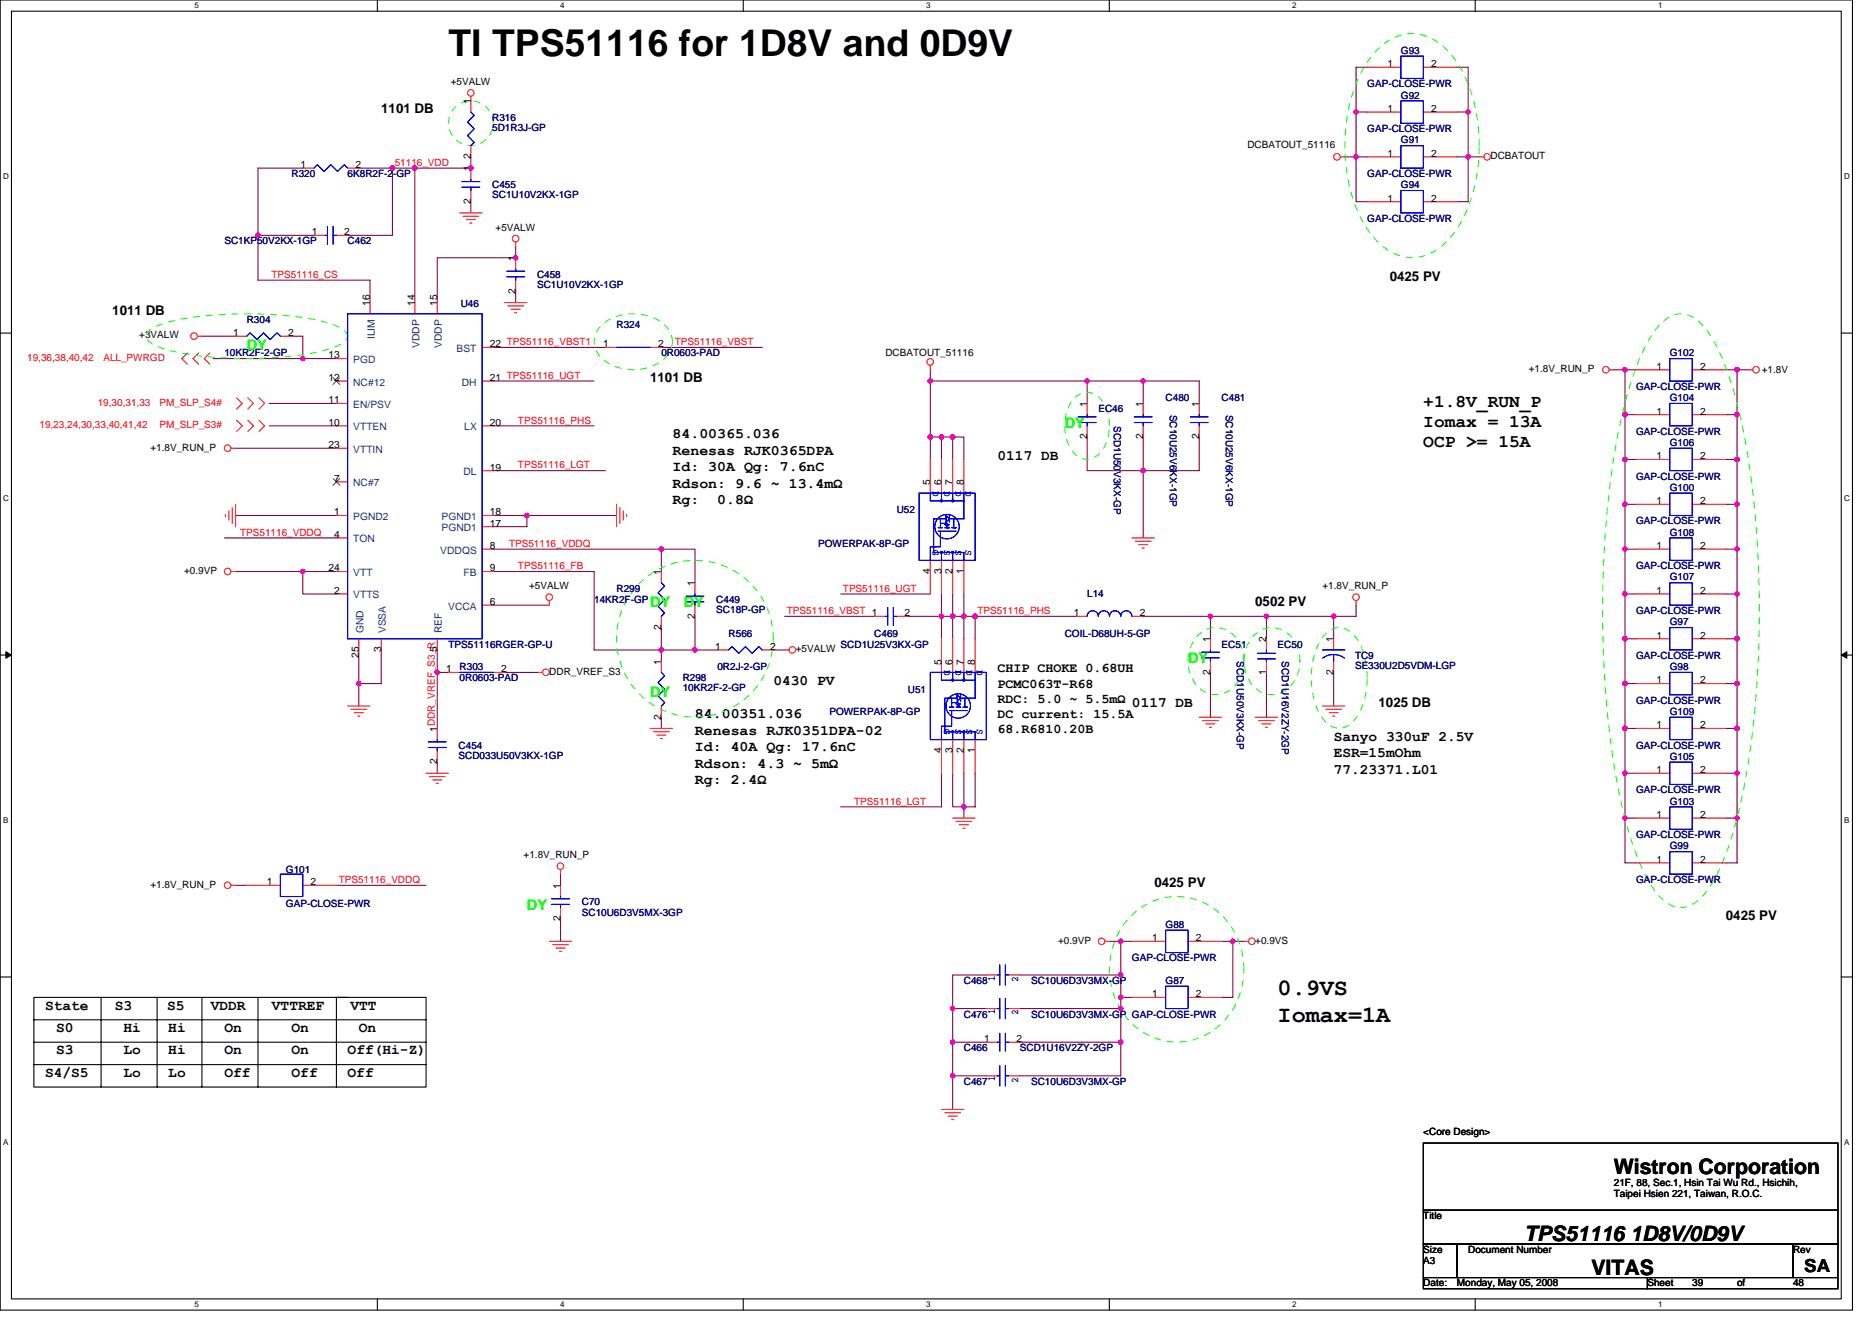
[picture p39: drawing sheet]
<svg xmlns="http://www.w3.org/2000/svg" width="297mm" height="210mm" viewBox="0 0 297 210" stroke-linecap="round" stroke-linejoin="round" font-family="sans-serif">
<defs><g id="words">
<text font-size="5.9" x="71.2" y="8.9">TI TPS51116 for 1D8V and 0D9V</text>
<g font-size="3.7">
<text x="202.7" y="157.8">0.9VS</text>
<text x="202.7" y="162.1">Iomax=1A</text>
</g>
<g font-size="3.4">
<text x="256.1" y="186.2">Wistron Corporation</text>
<text x="241.8" y="196.9">TPS51116 1D8V/0D9V</text>
<text x="252.5" y="202.2">VITAS</text>
</g>
<g font-size="2.8">
<text x="225.8" y="64.6">+1.8V_RUN_P</text>
<text x="225.8" y="67.8">Iomax = 13A</text>
<text x="225.8" y="71">OCP &gt;= 15A</text>
<text x="286.3" y="201.8">SA</text>
</g>
<g font-size="2.3" fill="#0f0">
<text x="39.2" y="55.5">DY</text>
<text x="168.9" y="67.9">DY</text>
<text x="103.2" y="96.4">DY</text>
<text x="108.5" y="96.4">DY</text>
<text x="188.5" y="105.3">DY</text>
<text x="103.2" y="110.6">DY</text>
<text x="83.6" y="144.4">DY</text>
</g>
<g font-size="2.3">
<text x="106.7" y="69.5">84.00365.036</text>
<text x="106.7" y="72.1">Renesas RJK0365DPA</text>
<text x="106.7" y="74.7">Id: 30A Qg: 7.6nC</text>
<text x="106.7" y="77.4">Rdson: 9.6 ~ 13.4mΩ</text>
<text x="158.3" y="73">0117 DB</text>
<text x="106.7" y="80">Rg:</text>
<text x="113.8" y="80">0.8Ω</text>
<text x="110.3" y="113.9">84.00351.036</text>
<text x="122.7" y="108.6">0430 PV</text>
<text x="179.6" y="112.2">0117 DB</text>
<text x="110.3" y="116.6">Renesas RJK0351DPA-02</text>
<text x="110.3" y="119.2">Id: 40A Qg: 17.6nC</text>
<text x="211.6" y="117.5">Sanyo 330uF 2.5V</text>
<text x="110.3" y="121.8">Rdson: 4.3 ~ 5mΩ</text>
<text x="110.3" y="124.4">Rg: 2.4Ω</text>
<text x="211.6" y="120.1">ESR=15mOhm</text>
<text x="211.6" y="122.7">77.23371.L01</text>
<text x="7.2" y="160.2">State</text>
<text x="18.2" y="160.2">S3</text>
<text x="26.5" y="160.2">S5</text>
<text x="33.5" y="160.2">VDDR</text>
<text x="43.1" y="160.2">VTTREF</text>
<text x="55.6" y="160.2">VTT</text>
<text x="8.9" y="163.7">S0</text>
<text x="8.9" y="167.3">S3</text>
<text x="19.6" y="163.7">Hi</text>
<text x="19.6" y="167.3">Lo</text>
<text x="26.7" y="163.7">Hi</text>
<text x="26.7" y="167.3">Hi</text>
<text x="35.6" y="163.7">On</text>
<text x="35.6" y="167.3">On</text>
<text x="46.3" y="163.7">On</text>
<text x="46.3" y="167.3">On</text>
<text x="55.2" y="167.3">Off(Hi-Z)</text>
<text x="56.9" y="163.7">On</text>
<text x="7.2" y="170.8">S4/S5</text>
<text x="19.6" y="170.8">Lo</text>
<text x="26.7" y="170.8">Lo</text>
<text x="35.6" y="170.8">Off</text>
<text x="46.3" y="170.8">Off</text>
<text x="55.2" y="170.8">Off</text>
</g>
<g font-size="2.1">
<text x="60.5" y="18">1101 DB</text>
<text x="220.5" y="44.6">0425 PV</text>
<text x="17.8" y="50">1011 DB</text>
<text x="103.2" y="60.6">1101 DB</text>
<text x="199.2" y="96.2">0502 PV</text>
<text x="158.3" y="106.7">CHIP CHOKE 0.68UH</text>
<text x="158.3" y="109.1">PCMC063T-R68</text>
<text x="158.3" y="111.5">RDC: 5.0 ~ 5.5mΩ</text>
<text x="158.3" y="113.9">DC current: 15.5A</text>
<text x="218.7" y="112.2">1025 DB</text>
<text x="158.3" y="116.3">68.R6810.20B</text>
<text x="183.2" y="140.7">0425 PV</text>
<text x="273.9" y="146">0425 PV</text>
</g>
<g font-size="1.6">
<text x="220.2" y="10.6">1</text>
<text x="227.1" y="10.6">2</text>
<text x="71.5" y="13.5">+5VALW</text>
<text x="74.7" y="16.5" transform="rotate(-90 74.7 16.5)">1</text>
<text x="220.2" y="17.8">1</text>
<text x="227.1" y="17.8">2</text>
<text x="197.9" y="23.5">DCBATOUT_51116</text>
<text x="47.7" y="26.6">1</text>
<text x="56.4" y="26.6">2</text>
<text x="74.7" y="27.2" transform="rotate(-90 74.7 27.2)">1</text>
<text x="74.7" y="25.3" transform="rotate(-90 74.7 25.3)">2</text>
<text x="220.2" y="24.9">1</text>
<text x="227.1" y="24.9">2</text>
<text x="236.5" y="25.3">DCBATOUT</text>
<text x="74.7" y="32.4" transform="rotate(-90 74.7 32.4)">2</text>
<text x="220.2" y="32">1</text>
<text x="227.1" y="32">2</text>
<text x="49.5" y="37.3">1</text>
<text x="54.6" y="37.3">2</text>
<text x="78.6" y="36.6">+5VALW</text>
<text x="81.8" y="41.4" transform="rotate(-90 81.8 41.4)">1</text>
<text x="81.8" y="46.6" transform="rotate(-90 81.8 46.6)">2</text>
<text x="22.1" y="53.7">+3VALW</text>
<text x="37" y="53.3">1</text>
<text x="45.7" y="53.3">2</text>
<text x="58.7" y="48.5" transform="rotate(-90 58.7 48.5)">16</text>
<text x="65.8" y="48.5" transform="rotate(-90 65.8 48.5)">14</text>
<text x="69.4" y="48.5" transform="rotate(-90 69.4 48.5)">15</text>
<text x="52.1" y="56.9">13</text>
<text x="77.7" y="55.1">22 TPS51116_VBST1</text>
<text x="95.7" y="55.1">1</text>
<text x="104.4" y="55.1">2</text>
<text x="140.5" y="56.5">DCBATOUT_51116</text>
<text x="242.6" y="59">+1.8V_RUN_P</text>
<text x="262.8" y="58.7">1</text>
<text x="269.8" y="58.7">2</text>
<text x="279.5" y="59.2">+1.8V</text>
<text x="52.1" y="64">11</text>
<text x="52.1" y="60.4">12</text>
<text x="77.7" y="60.4">21 TPS51116_UGT</text>
<text x="172.5" y="64.5" transform="rotate(-90 172.5 64.5)">1</text>
<text x="181.4" y="64.5" transform="rotate(-90 181.4 64.5)">1</text>
<text x="190.3" y="64.5" transform="rotate(-90 190.3 64.5)">1</text>
<text x="262.8" y="65.8">1</text>
<text x="269.8" y="65.8">2</text>
<text x="23.9" y="71.5">+1.8V_RUN_P</text>
<text x="52.1" y="71.1">23</text>
<text x="52.1" y="67.5">10</text>
<text x="77.7" y="67.5">20</text>
<text x="172.5" y="69.7" transform="rotate(-90 172.5 69.7)">2</text>
<text x="181.4" y="69.7" transform="rotate(-90 181.4 69.7)">2</text>
<text x="190.3" y="69.7" transform="rotate(-90 190.3 69.7)">2</text>
<text x="53" y="76.4">7</text>
<text x="77.7" y="74.7">19</text>
<text x="147.6" y="77" transform="rotate(-90 147.6 77)">5</text>
<text x="149.4" y="77" transform="rotate(-90 149.4 77)">6</text>
<text x="151.1" y="77" transform="rotate(-90 151.1 77)">7</text>
<text x="152.9" y="77" transform="rotate(-90 152.9 77)">8</text>
<text x="262.8" y="72.9">1</text>
<text x="269.8" y="72.9">2</text>
<text x="53" y="81.8">1</text>
<text x="77.7" y="81.8">18</text>
<text x="77.7" y="83.5">17</text>
<text x="262.8" y="80">1</text>
<text x="269.8" y="80">2</text>
<text x="53" y="85.3">4</text>
<text x="77.7" y="87.1">8</text>
<text x="262.8" y="87.1">1</text>
<text x="269.8" y="87.1">2</text>
<text x="29.2" y="91">+0.9VP</text>
<text x="52.1" y="90.7">24</text>
<text x="53" y="94.2">2</text>
<text x="77.7" y="96">6</text>
<text x="77.7" y="90.7">9</text>
<text x="84" y="93.5">+5VALW</text>
<text x="104.9" y="91.2" transform="rotate(-90 104.9 91.2)">1</text>
<text x="110.3" y="93" transform="rotate(-90 110.3 93)">1</text>
<text x="147.6" y="91.1" transform="rotate(-90 147.6 91.1)">4</text>
<text x="149.4" y="91.1" transform="rotate(-90 149.4 91.1)">3</text>
<text x="151.1" y="91.1" transform="rotate(-90 151.1 91.1)">2</text>
<text x="152.9" y="91.1" transform="rotate(-90 152.9 91.1)">1</text>
<text x="209.8" y="93.5">+1.8V_RUN_P</text>
<text x="262.8" y="94.2">1</text>
<text x="269.8" y="94.2">2</text>
<text x="104.9" y="99.9" transform="rotate(-90 104.9 99.9)">2</text>
<text x="110.3" y="98.2" transform="rotate(-90 110.3 98.2)">2</text>
<text x="143.5" y="97.8">2</text>
<text x="170.4" y="97.8">1</text>
<text x="180.9" y="97.8">2</text>
<text x="192" y="101.9" transform="rotate(-90 192 101.9)">1</text>
<text x="200.9" y="101.9" transform="rotate(-90 200.9 101.9)">2</text>
<text x="211.6" y="101.9" transform="rotate(-90 211.6 101.9)">1</text>
<text x="262.8" y="101.3">1</text>
<text x="269.8" y="101.3">2</text>
<text x="56.9" y="104.4" transform="rotate(-90 56.9 104.4)">25</text>
<text x="60.5" y="103.5" transform="rotate(-90 60.5 103.5)">3</text>
<text x="69.4" y="103.5" transform="rotate(-90 69.4 103.5)">5</text>
<text x="70.8" y="106.7">1</text>
<text x="79.5" y="106.7">2</text>
<text x="87.2" y="107">DDR_VREF_S3</text>
<text x="104.9" y="105.4" transform="rotate(-90 104.9 105.4)">1</text>
<text x="113.5" y="103.1">1</text>
<text x="122.2" y="103.1">2</text>
<text x="126.3" y="103.5">+5VALW</text>
<text x="149.4" y="105.4" transform="rotate(-90 149.4 105.4)">5</text>
<text x="151.1" y="105.4" transform="rotate(-90 151.1 105.4)">6</text>
<text x="152.9" y="105.4" transform="rotate(-90 152.9 105.4)">7</text>
<text x="154.7" y="105.4" transform="rotate(-90 154.7 105.4)">8</text>
<text x="192" y="107.1" transform="rotate(-90 192 107.1)">2</text>
<text x="200.9" y="107.1" transform="rotate(-90 200.9 107.1)">1</text>
<text x="211.6" y="107.1" transform="rotate(-90 211.6 107.1)">2</text>
<text x="262.8" y="108.4">1</text>
<text x="269.8" y="108.4">2</text>
<text x="69.4" y="116.1" transform="rotate(-90 69.4 116.1)">1DDR_VREF_S3_R</text>
<text x="104.9" y="114.2" transform="rotate(-90 104.9 114.2)">2</text>
<text x="149.4" y="119.5" transform="rotate(-90 149.4 119.5)">4</text>
<text x="151.1" y="119.5" transform="rotate(-90 151.1 119.5)">3</text>
<text x="152.9" y="119.5" transform="rotate(-90 152.9 119.5)">2</text>
<text x="154.7" y="119.5" transform="rotate(-90 154.7 119.5)">1</text>
<text x="262.8" y="115.5">1</text>
<text x="269.8" y="115.5">2</text>
<text x="69.4" y="121.3" transform="rotate(-90 69.4 121.3)">2</text>
<text x="262.8" y="122.7">1</text>
<text x="269.8" y="122.7">2</text>
<text x="262.8" y="129.8">1</text>
<text x="269.8" y="129.8">2</text>
<text x="83.1" y="136.2">+1.8V_RUN_P</text>
<text x="262.8" y="136.9">1</text>
<text x="269.8" y="136.9">2</text>
<text x="23.9" y="140.8">+1.8V_RUN_P</text>
<text x="42.4" y="140.4">1</text>
<text x="49.3" y="140.4">2</text>
<text x="88.9" y="141" transform="rotate(-90 88.9 141)">1</text>
<text x="88.9" y="146.2" transform="rotate(-90 88.9 146.2)">2</text>
<text x="167.9" y="149.7">+0.9VP</text>
<text x="182.8" y="149.3">1</text>
<text x="189.8" y="149.3">2</text>
<text x="199.2" y="149.7">+0.9VS</text>
<text x="182.8" y="158.2">1</text>
<text x="189.8" y="158.2">2</text>
<text x="156.1" y="165.3">1</text>
<text x="161.3" y="165.3">2</text>
<text x="225.8" y="180.1">&lt;Core Design&gt;</text>
<text x="256.1" y="188.1">21F, 88, Sec.1, Hsin Tai Wu Rd., Hsichih,</text>
<text x="256.1" y="189.9">Taipei Hsien 221, Taiwan, R.O.C.</text>
<text x="225.8" y="193.4">Title</text>
<text x="225.8" y="200.6">A3</text>
<text x="225.8" y="198.8">Size</text>
<text x="233" y="198.8">Document Number</text>
<text x="284.5" y="198.8">Rev</text>
<text x="225.8" y="204.1">Date:</text>
<text x="231.2" y="204.1">Monday, May 05, 2008</text>
<text x="261.4" y="204.1">Sheet</text>
<text x="268.5" y="204.1">39</text>
<text x="275.6" y="204.1">of</text>
<text x="284.5" y="204.1">48</text>
</g>
<g font-size="1.6" fill="#000080">
<text x="222.3" y="8.5">G93</text>
<text x="217" y="13.9">GAP-CLOSE-PWR</text>
<text x="222.3" y="15.6">G92</text>
<text x="78.1" y="19.2">R316</text>
<text x="78.1" y="20.8">5D1R3J-GP</text>
<text x="217" y="21">GAP-CLOSE-PWR</text>
<text x="222.3" y="22.8">G91</text>
<text x="46.3" y="28.1">R320</text>
<text x="55.2" y="28.1">6K8R2F-2-GP</text>
<text x="78.1" y="29.9">C455</text>
<text x="217" y="28.1">GAP-CLOSE-PWR</text>
<text x="222.3" y="29.9">G94</text>
<text x="78.1" y="31.5">SC1U10V2KX-1GP</text>
<text x="217" y="35.2">GAP-CLOSE-PWR</text>
<text x="35.6" y="38.8">SC1KP50V2KX-1GP</text>
<text x="55.2" y="38.8">C462</text>
<text x="85.2" y="44.1">C458</text>
<text x="85.2" y="45.7">SC1U10V2KX-1GP</text>
<text x="39.2" y="51.2">R304</text>
<text x="73.1" y="48.7">U46</text>
<text x="97.8" y="52.1">R324</text>
<text x="35.6" y="56.5">10KR2F-2-GP</text>
<text x="104.9" y="56.5">0R0603-PAD</text>
<text x="265" y="56.5">G102</text>
<text x="174.3" y="65.4">EC46</text>
<text x="185" y="63.6">C480</text>
<text x="185.6" y="65.8" transform="rotate(90 185.6 65.8)">SC10U25V6KX-1GP</text>
<text x="193.8" y="63.6">C481</text>
<text x="194.5" y="65.8" transform="rotate(90 194.5 65.8)">SC10U25V6KX-1GP</text>
<text x="259.6" y="61.9">GAP-CLOSE-PWR</text>
<text x="265" y="63.6">G104</text>
<text x="176.7" y="67.6" transform="rotate(90 176.7 67.6)">SCD1U50V3KX-GP</text>
<text x="259.6" y="69">GAP-CLOSE-PWR</text>
<text x="265" y="70.8">G106</text>
<text x="259.6" y="76.1">GAP-CLOSE-PWR</text>
<text x="265" y="77.9">G100</text>
<text x="142.3" y="81.4">U52</text>
<text x="259.6" y="83.2">GAP-CLOSE-PWR</text>
<text x="129.8" y="86.8">POWERPAK-8P-GP</text>
<text x="265" y="85">G108</text>
<text x="94.3" y="95.7">14KR2F-GP</text>
<text x="97.8" y="93.9">R299</text>
<text x="113.7" y="95.7">C449</text>
<text x="172.5" y="94.8">L14</text>
<text x="259.6" y="90.3">GAP-CLOSE-PWR</text>
<text x="265" y="92.1">G107</text>
<text x="113.7" y="97.3">SC18P-GP</text>
<text x="115.6" y="101">R566</text>
<text x="138.7" y="101">C469</text>
<text x="168.9" y="101">COIL-D68UH-5-GP</text>
<text x="259.6" y="97.4">GAP-CLOSE-PWR</text>
<text x="265" y="99.2">G97</text>
<text x="71.2" y="102.8">TPS51116RGER-GP-U</text>
<text x="72.9" y="106.3">R303</text>
<text x="113.8" y="106.3">0R2J-2-GP</text>
<text x="133.4" y="102.8">SCD1U25V3KX-GP</text>
<text x="193.8" y="102.8">EC51</text>
<text x="196.3" y="104.9" transform="rotate(90 196.3 104.9)">SCD1U50V3KX-GP</text>
<text x="202.7" y="102.8">EC50</text>
<text x="203.4" y="104.9" transform="rotate(90 203.4 104.9)">SCD1U16V2ZY-2GP</text>
<text x="215" y="104.5">TC9</text>
<text x="215" y="106.2">SE330U2D5VDM-LGP</text>
<text x="259.6" y="104.5">GAP-CLOSE-PWR</text>
<text x="265" y="106.3">G98</text>
<text x="72.9" y="108.1">0R0603-PAD</text>
<text x="108.3" y="108.1">R298</text>
<text x="108.3" y="109.7">10KR2F-2-GP</text>
<text x="131.6" y="113.4">POWERPAK-8P-GP</text>
<text x="144.1" y="109.9">U51</text>
<text x="259.6" y="111.7">GAP-CLOSE-PWR</text>
<text x="265" y="113.4">G109</text>
<text x="72.8" y="118.8">C454</text>
<text x="259.6" y="118.8">GAP-CLOSE-PWR</text>
<text x="72.8" y="120.4">SCD033U50V3KX-1GP</text>
<text x="259.6" y="125.9">GAP-CLOSE-PWR</text>
<text x="265" y="120.5">G105</text>
<text x="265" y="127.7">G103</text>
<text x="259.6" y="133">GAP-CLOSE-PWR</text>
<text x="265" y="134.8">G99</text>
<text x="45.4" y="138.5">G101</text>
<text x="45.4" y="143.8">GAP-CLOSE-PWR</text>
<text x="92.3" y="143.7">C70</text>
<text x="259.6" y="140.1">GAP-CLOSE-PWR</text>
<text x="92.3" y="145.3">SC10U6D3V5MX-3GP</text>
<text x="185" y="147.2">G88</text>
<text x="179.6" y="152.5">GAP-CLOSE-PWR</text>
<text x="152.9" y="161.4">C476</text>
<text x="152.9" y="156.1">C468</text>
<text x="163.6" y="161.4">SC10U6D3V3MX-GP GAP-CLOSE-PWR</text>
<text x="163.6" y="156.1">SC10U6D3V3MX-GP</text>
<text x="185" y="156.1">G87</text>
<text x="152.9" y="166.8">C466</text>
<text x="161.8" y="166.8">SCD1U16V2ZY-2GP</text>
<text x="152.9" y="172.1">C467</text>
<text x="163.6" y="172.1">SC10U6D3V3MX-GP</text>
</g>
<g font-size="1.6" fill="#f00">
<text x="62.6" y="26.3">51116_VDD</text>
<text x="43.1" y="44.1">TPS51116_CS</text>
<text x="4.3" y="57.3">19,36,38,40,42</text>
<text x="16.4" y="57.3">ALL_PWRGD</text>
<text x="107.1" y="54.8">TPS51116_VBST</text>
<text x="15.5" y="64.4">19,30,31,33</text>
<text x="25.3" y="64.4">PM_SLP_S4#</text>
<text x="6.3" y="67.9">19,23,24,30,33,40,41,42</text>
<text x="25.3" y="67.9">PM_SLP_S3#</text>
<text x="82.2" y="67.2">TPS51116_PHS</text>
<text x="82.2" y="74.3">TPS51116_LGT</text>
<text x="38.1" y="85">TPS51116_VDDQ</text>
<text x="80.8" y="86.8">TPS51116_VDDQ</text>
<text x="82.2" y="90.3">TPS51116_FB</text>
<text x="133.7" y="93.9">TPS51116_UGT</text>
<text x="124.9" y="97.4">TPS51116_VBST 1</text>
<text x="155.1" y="97.4">TPS51116_PHS</text>
<text x="135.5" y="127.7">TPS51116_LGT</text>
<text x="53.7" y="140.1">TPS51116_VDDQ</text>
</g>
<g font-size="1.6" fill="#004080">
<text x="59.5" y="53.8" transform="rotate(-90 59.5 53.8)">ILIM</text>
<text x="56" y="57.6">PGD</text>
<text x="66.6" y="55.2" transform="rotate(-90 66.6 55.2)">VDDP</text>
<text x="70.1" y="55.2" transform="rotate(-90 70.1 55.2)">VDDP</text>
<text x="72.5" y="55.8">BST</text>
<text x="56" y="64.7">EN/PSV</text>
<text x="56" y="61.2">NC#12</text>
<text x="73.3" y="61.2">DH</text>
<text x="56" y="71.8">VTTIN</text>
<text x="56" y="68.3">VTTEN</text>
<text x="73.7" y="68.3">LX</text>
<text x="56" y="77.2">NC#7</text>
<text x="73.6" y="75.4">DL</text>
<text x="56" y="82.5">PGND2</text>
<text x="70.1" y="82.5">PGND1</text>
<text x="56" y="86.1">TON</text>
<text x="69.9" y="87.8">VDDQS</text>
<text x="70.1" y="84.3">PGND1</text>
<text x="56" y="91.4">VTT</text>
<text x="56" y="95">VTTS</text>
<text x="73.6" y="91.4">FB</text>
<text x="57.7" y="100.5" transform="rotate(-90 57.7 100.5)">GND</text>
<text x="61.2" y="100.5" transform="rotate(-90 61.2 100.5)">VSSA</text>
<text x="70.1" y="100.5" transform="rotate(-90 70.1 100.5)">REF</text>
<text x="71.1" y="96.7">VCCA</text>
</g>
<g font-size="1.6" fill="#00f">
<text x="148" y="77.9" transform="rotate(90 148 77.9)">D</text>
<text x="149.8" y="77.9" transform="rotate(90 149.8 77.9)">D</text>
<text x="151.6" y="77.9" transform="rotate(90 151.6 77.9)">D</text>
<text x="153.2" y="77.9" transform="rotate(90 153.2 77.9)">D</text>
<text x="148" y="87.3" transform="rotate(90 148 87.3)">G</text>
<text x="149.8" y="87.3" transform="rotate(90 149.8 87.3)">S</text>
<text x="151.6" y="87.3" transform="rotate(90 151.6 87.3)">S</text>
<text x="153.2" y="87.3" transform="rotate(90 153.2 87.3)">S</text>
<text x="149.8" y="106.3" transform="rotate(90 149.8 106.3)">D</text>
<text x="151.6" y="106.3" transform="rotate(90 151.6 106.3)">D</text>
<text x="153.4" y="106.3" transform="rotate(90 153.4 106.3)">D</text>
<text x="155" y="106.3" transform="rotate(90 155 106.3)">D</text>
<text x="149.8" y="115.7" transform="rotate(90 149.8 115.7)">G</text>
<text x="151.6" y="115.7" transform="rotate(90 151.6 115.7)">S</text>
<text x="153.4" y="115.7" transform="rotate(90 153.4 115.7)">S</text>
<text x="155" y="115.7" transform="rotate(90 155 115.7)">S</text>
<text x="157.9" y="155.6" transform="rotate(-90 157.9 155.6)">1</text>
<text x="161.6" y="155.7" transform="rotate(-90 161.6 155.7)">2</text>
<text x="157.9" y="160.9" transform="rotate(-90 157.9 160.9)">1</text>
<text x="161.6" y="161.1" transform="rotate(-90 161.6 161.1)">2</text>
<text x="157.9" y="171.6" transform="rotate(-90 157.9 171.6)">1</text>
<text x="161.6" y="171.7" transform="rotate(-90 161.6 171.7)">2</text>
</g>
<g font-size="1.3">
<text x="30.8" y="1.3">5</text>
<text x="88.9" y="1.3">4</text>
<text x="147" y="1.3">3</text>
<text x="205" y="1.3">2</text>
<text x="263.1" y="1.3">1</text>
<text x=".5" y="28.4">D</text>
<text x="292.6" y="28.4">D</text>
<text x=".5" y="79.5">C</text>
<text x="292.6" y="79.5">C</text>
<text x=".5" y="130.6">B</text>
<text x="292.6" y="130.6">B</text>
<text x=".5" y="181.7">A</text>
<text x="292.6" y="181.7">A</text>
<text x="30.8" y="207.4">5</text>
<text x="88.9" y="207.4">4</text>
<text x="147" y="207.4">3</text>
<text x="205" y="207.4">2</text>
<text x="263.1" y="207.4">1</text>
</g>
</g></defs>
<path d="M0 0h293.9v207.9h-293.9zM1.8 1.8h290.4v204.3h-290.4z" fill="none" stroke="#000" stroke-width=".17"/>
<g fill="#fff">
<path d="M30.8 .2h.7v1.4h-.7z"/>
<path d="M30.8 206.3h.7v1.4h-.7z"/>
</g>
<path d="M59.9 0v1.8M59.9 206.1v1.8" fill="none" stroke="#000" stroke-width=".17"/>
<g fill="#fff">
<path d="M88.9 .2h.7v1.4h-.7z"/>
<path d="M88.9 206.3h.7v1.4h-.7z"/>
</g>
<path d="M117.9 0v1.8M117.9 206.1v1.8" fill="none" stroke="#000" stroke-width=".17"/>
<g fill="#fff">
<path d="M147 .2h.7v1.4h-.7z"/>
<path d="M147 206.3h.7v1.4h-.7z"/>
</g>
<path d="M176 0v1.8M176 206.1v1.8" fill="none" stroke="#000" stroke-width=".17"/>
<g fill="#fff">
<path d="M205 .2h.7v1.4h-.7z"/>
<path d="M205 206.3h.7v1.4h-.7z"/>
</g>
<path d="M234.1 0v1.8M234.1 206.1v1.8" fill="none" stroke="#000" stroke-width=".17"/>
<g fill="#fff">
<path d="M263.1 .2h.7v1.4h-.7z"/>
<path d="M263.1 206.3h.7v1.4h-.7z"/>
<path d="M.5 27.3h.9v1.4h-.9z"/>
<path d="M292.6 27.3h.9v1.4h-.9z"/>
<path d="M.5 78.4h.9v1.4h-.9z"/>
<path d="M292.6 78.4h.9v1.4h-.9z"/>
</g>
<path d="M0 52.9h1.8M292.2 52.9h1.7" fill="none" stroke="#000" stroke-width=".17"/>
<g fill="#fff">
<path d="M.5 129.5h.8v1.4h-.8z"/>
<path d="M292.6 129.5h.9v1.4h-.9z"/>
</g>
<path d="M0 103.9h1.8M292.2 103.9h1.7" fill="none" stroke="#000" stroke-width=".17"/>
<path d="M.9 103.4l.9 .5-.9 .5zM292.2 103.9l.8-.5v1z" fill="#000" stroke="#000" stroke-width=".16"/>
<g fill="#fff">
<path d="M.5 180.5h.8v1.4h-.8z"/>
<path d="M292.6 180.5h.9v1.4h-.9z"/>
</g>
<g fill="none" stroke="#000" stroke-width=".17">
<path d="M0 155h1.8M5.4 158.2h62.2v7.2h-62.2zM16 158.2v14.3M24.9 158.2v14.3M32 158.2v14.3M40.9 158.2v14.3M55.2 158.2h-1.8v14.3M292.2 155h1.7M5.4 165.4v3.5h62.2v-3.5M5.4 168.9v3.6h62.2v-3.6M5.4 161.8h62.2M225.8 197.4h5.4v5.3h-5.4z"/>
<path d="M225.8 181.4h65.8v10.6h-65.8zM225.8 192h65.8v5.4h-65.8zM231.2 197.4h53.3v5.3h-53.3zM284.5 197.4h7.1v5.3h-7.1zM225.8 202.7h35.6v1.8h-35.6zM261.4 202.7h30.2v1.8h-30.2z"/>
</g>
<g fill="none" stroke="#800040" stroke-width=".17">
<path d="M215.2 17.8h1.8M217 10.7h-1.8v21.3h1.8M231.2 17.8h1.8M231.2 10.7h1.8v21.3h-1.8M40.9 37.3h8.9M48 26.7h-7.1v17.7h17.8v3.6M62.3 26.7v10.6h-7.1M65.8 26.7v21.3M74.7 24.9v1.8h-17.8M74.7 32v1.8M81.8 39.1v1.8h-12.4v7.1M213.4 24.9h3.6"/>
<path d="M231.2 24.9h3.5M32 53.3h5.4M33.8 56.9h19.6M46.3 53.3h1.7v3.6M78.3 55.1h17.8M81.8 46.2v1.8M104.9 55.1h16M147.6 58.7v14.2M256.1 58.7h3.5M257.8 58.7v7.1h1.8M273.9 58.7h3.5M275.6 58.7v35.5"/>
<path d="M37.4 71.1h16M42.7 67.6h10.7M42.7 64h10.7M78.3 60.5h16M78.3 74.7h17.8M78.3 67.6h16M147.6 60.5h24.9v3.5M147.6 69.3h1.8M149.4 69.3h1.8v3.6M149.4 69.3v3.6M151.2 69.3h1.7v3.6M172.5 69.3v5.4h17.8v-5.4"/>
<path d="M172.5 60.5h17.8v3.5M181.4 60.5v3.5M181.4 69.3v16M257.8 65.8v7.1h1.8M257.8 72.9v28.4M273.9 65.8h1.7M273.9 72.9h1.7M35.6 85.3h17.8M37.4 90.7h10.6v3.5h5.4M37.4 81.8h16M48 90.7h5.4M78.3 81.8h5.3v1.8h-5.3"/>
<path d="M78.3 90.7h16v12.4h16v-5.3M78.3 87.1h26.6M78.3 96h8.9M83.6 81.8h14.2M104.9 87.1h5.4v5.4M104.9 87.1v3.6M104.9 99.6v5.3M124.5 97.8h14.2M133.4 94.2h14.2M144.1 97.8h26.6M149.4 94.2v7.1M151.2 94.2v7.1"/>
<path d="M152.9 94.2v7.1M154.7 97.8v3.5M181.4 97.8h10.7v3.5M192.1 97.8h8.9M201 97.8h10.6v3.5M201 97.8v3.5M215.2 96v1.8h-3.6M257.8 94.2h1.8M257.8 87.1h1.8M257.8 80h1.8M273.9 94.2h1.7M273.9 87.1h1.7"/>
<path d="M273.9 80h1.7M275.6 94.2v7.1h-1.7M56.9 103.1v8.9M60.5 103.1v5.4h-3.6M69.4 103.1v12.5M69.4 106.7h1.8M80 106.7h5.4M104.9 113.8v1.8M110.3 103.1h3.5M122.7 103.1h1.8M192.1 106.7v7.1M201 106.7v7.1"/>
<path d="M211.6 106.7v5.3M257.8 101.3v7.2h1.8M257.8 108.5v7.1h1.8M257.8 115.6v21.3h1.8M257.8 101.3h1.8M273.9 108.5h1.7M273.9 115.6h1.7M275.6 101.3v35.6h-1.7M69.4 120.9v1.8M88.9 138.7v1.8M149.4 122.7v5.3h-16M151.2 122.7v5.3h3.5v-5.3"/>
<path d="M152.9 122.7v7.1M257.8 122.7h1.8M257.8 129.8h1.8M273.9 122.7h1.7M273.9 129.8h1.7M37.4 140.5h1.8M53.4 140.5h14.2M88.9 145.8v3.6M156.5 154.7h-5.3v10.7M161.8 154.7h16M176.1 149.4h3.5M177.8 149.4v21.3h-16"/>
<path d="M177.8 158.2h1.8M193.8 149.4h3.6M195.6 149.4v8.8h-1.8M151.2 165.4v5.3h5.3M151.2 165.4h5.3M151.2 170.7v5.3M151.2 160h5.3M161.8 165.4h16M161.8 160h16"/>
</g>
<g fill="#f0f" stroke="#f0f" stroke-width=".17">
<circle cx="147.6" cy="69.3" r=".35"/>
<circle cx="177.8" cy="154.7" r=".35"/>
<circle cx="154.7" cy="97.8" r=".35"/>
<circle cx="211.6" cy="97.8" r=".35"/>
<circle cx="151.2" cy="97.8" r=".35"/>
<circle cx="149.4" cy="97.8" r=".35"/>
<circle cx="152.9" cy="97.8" r=".35"/>
<circle cx="151.2" cy="69.3" r=".35"/>
<circle cx="149.4" cy="69.3" r=".35"/>
<circle cx="172.5" cy="60.4" r=".35"/>
<circle cx="177.8" cy="149.3" r=".35"/>
<circle cx="177.8" cy="160" r=".35"/>
<circle cx="151.2" cy="170.7" r=".35"/>
<circle cx="151.2" cy="160" r=".35"/>
<circle cx="177.8" cy="158.2" r=".35"/>
<circle cx="195.6" cy="149.3" r=".35"/>
<circle cx="200.9" cy="97.8" r=".35"/>
<circle cx="192.1" cy="97.8" r=".35"/>
<circle cx="177.8" cy="165.3" r=".35"/>
<circle cx="151.2" cy="165.3" r=".35"/>
<circle cx="181.4" cy="74.7" r=".35"/>
<circle cx="181.4" cy="60.4" r=".35"/>
<circle cx="74.7" cy="26.7" r=".35"/>
<circle cx="65.8" cy="26.7" r=".35"/>
<circle cx="104.9" cy="103.1" r=".35"/>
<circle cx="83.6" cy="81.8" r=".35"/>
<circle cx="48" cy="56.9" r=".35"/>
<circle cx="104.9" cy="87.1" r=".35"/>
<circle cx="48" cy="90.7" r=".35"/>
<circle cx="40.9" cy="37.3" r=".35"/>
<circle cx="62.3" cy="26.7" r=".35"/>
<circle cx="69.4" cy="106.7" r=".35"/>
<circle cx="56.9" cy="108.4" r=".35"/>
<circle cx="81.8" cy="40.9" r=".35"/>
<circle cx="152.9" cy="128" r=".35"/>
<circle cx="147.6" cy="60.4" r=".35"/>
<circle cx="232.9" cy="17.8" r=".35"/>
<circle cx="215.2" cy="17.8" r=".35"/>
<circle cx="232.9" cy="24.9" r=".35"/>
<circle cx="215.2" cy="24.9" r=".35"/>
<circle cx="257.8" cy="72.9" r=".35"/>
<circle cx="257.8" cy="80" r=".35"/>
<circle cx="275.6" cy="80" r=".35"/>
<circle cx="275.6" cy="72.9" r=".35"/>
<circle cx="257.8" cy="87.1" r=".35"/>
<circle cx="257.8" cy="94.2" r=".35"/>
<circle cx="275.6" cy="94.2" r=".35"/>
<circle cx="275.6" cy="87.1" r=".35"/>
<circle cx="257.8" cy="58.7" r=".35"/>
<circle cx="275.6" cy="58.7" r=".35"/>
<circle cx="257.8" cy="65.8" r=".35"/>
<circle cx="275.6" cy="65.8" r=".35"/>
<circle cx="257.8" cy="115.6" r=".35"/>
<circle cx="257.8" cy="122.7" r=".35"/>
<circle cx="275.6" cy="122.7" r=".35"/>
<circle cx="275.6" cy="115.6" r=".35"/>
<circle cx="257.8" cy="129.8" r=".35"/>
<circle cx="275.6" cy="129.8" r=".35"/>
<circle cx="257.8" cy="101.3" r=".35"/>
<circle cx="275.6" cy="101.3" r=".35"/>
<circle cx="257.8" cy="108.4" r=".35"/>
<circle cx="275.6" cy="108.4" r=".35"/>
<circle cx="110.3" cy="103.1" r=".35"/>
</g>
<g fill="none" stroke="#f00" stroke-width=".17">
<path d="M74.7 15.3v2.5M217 17.8h5.3M217 10.7h5.3M225.8 17.8h5.4M225.8 10.7h5.4M48 26.7h1.8M49.8 37.3h1.8M53.4 37.3h1.8M55.2 26.7h1.7M72.9 33.8h3.6M73.5 34.3h2.5M74 34.8h1.4"/>
<path d="M74.5 35.4h.4M74.7 23.1v1.8M74.7 26.7v1.7M74.7 30.2v1.8M81.8 38.4v.7M212.7 24.9h.7M217 24.9h5.3M217 32h5.3M225.8 24.9h5.4M225.8 32h5.4M234.7 24.9h.8M29.7 56l-.9 .9 .9 .9"/>
<path d="M31.3 53.3h.7M31.5 56l-.9 .9 .9 .9M33.3 56l-.9 .9 .9 .9M37.4 53.3h1.8M44.5 53.3h1.8M53.4 56.9h1.8M58.7 48v1.8M65.8 48v1.8M69.4 48v1.8M76.5 55.1h1.8M80 48h3.6M80.6 48.5h2.5"/>
<path d="M81.1 49.1h1.4M81.7 49.6h.3M81.8 40.9v1.8M81.8 44.4v1.8M96.1 55.1h1.7M103.2 55.1h1.7M147.6 58v.7M255.4 58.7h.7M259.6 58.7h5.4M268.5 58.7h5.4M277.4 58.7h.7M36.7 71.1h.7"/>
<path d="M37.5 66.7l.9 .9-.9 .9M37.5 63.1l.9 .9-.9 .9M39.3 66.7l.9 .9-.9 .9M39.3 63.1l.9 .9-.9 .9M41.1 63.1l.9 .9-.9 .9M41.1 66.7l.9 .9-.9 .9M53.4 71.1h1.8M53.4 67.6h1.8M53.4 60.5h1.8M53.4 64h1.8M53.4 76.5h1.8M76.5 67.6h1.8"/>
<path d="M76.5 60.5h1.8M76.5 74.7h1.8M147.6 72.9v5.3M149.4 72.9v5.3M151.2 72.9v5.3M152.9 72.9v5.3M172.5 64v1.8M172.5 67.6v1.7M181.4 64v1.8M181.4 67.6v1.7M190.3 64v1.8M190.3 67.6v1.7"/>
<path d="M259.6 72.9h5.4M259.6 65.8h5.4M268.5 72.9h5.4M268.5 65.8h5.4M35.8 81.6v.4M36.3 81.1v1.4M36.7 90.7h.7M36.8 80.5v2.5M37.4 80v3.6M53.4 85.3h1.8M53.4 90.7h1.8M53.4 94.2h1.8"/>
<path d="M53.4 81.8h1.8M76.5 90.7h1.8M76.5 87.1h1.8M76.5 81.8h1.8M76.5 96h1.8M76.5 83.6h1.8M87.2 95.3v.7M97.8 80v3.6M98.4 80.5v2.5M98.9 81.1v1.4M99.4 81.6v.4M104.9 90.7v1.8"/>
<path d="M104.9 97.8v1.8M110.3 92.5v1.7M110.3 96v1.8M138.7 97.8h1.8M142.3 97.8h1.8M147.6 88.9v5.3M149.4 88.9v5.3M151.2 88.9v5.3M152.9 88.9v5.3M170.7 97.8h1.8M179.6 85.3h3.6M179.6 97.8h1.8"/>
<path d="M180.1 85.9h2.5M180.7 86.4h1.4M181.2 87h.4M215.2 95.3v.7M259.6 87.1h5.4M259.6 94.2h5.4M259.6 80h5.4M268.5 87.1h5.4M268.5 94.2h5.4M268.5 80h5.4M55.2 112h3.5M55.7 112.5h2.5"/>
<path d="M56.2 113.1h1.5M56.8 113.6h.3M56.9 101.3v1.8M60.5 101.3v1.8M69.4 101.3v1.8M69.4 115.6v1.7M69.4 119.1v1.8M71.2 106.7h1.7M78.3 106.7h1.7M85.4 106.7h.7M103.2 115.6h3.5M103.7 116.1h2.5"/>
<path d="M104.2 116.6h1.5M104.8 117.2h.3M104.9 104.9v1.8M104.9 112v1.8M113.8 103.1h1.8M120.9 103.1h1.8M124.5 103.1h.7M149.4 101.3v5.4M149.4 117.3v5.4M151.2 101.3v5.4M151.2 117.3v5.4M152.9 101.3v5.4"/>
<path d="M152.9 117.3v5.4M154.7 101.3v5.4M154.7 117.3v5.4M190.3 113.8h3.5M190.8 114.3h2.5M191.3 114.9h1.5M191.9 115.4h.3M192.1 101.3v1.8M192.1 104.9v1.8M199.2 113.8h3.5M199.7 114.3h2.5M200.2 114.9h1.5"/>
<path d="M200.8 115.4h.3M201 101.3v1.8M201 104.9v1.8M209.8 112h3.6M210.4 112.5h2.5M210.9 113.1h1.4M211.5 113.6h.3M211.6 101.3v1.8M211.6 104.9v1.8M259.6 115.6h5.4M259.6 108.5h5.4M259.6 101.3h5.4"/>
<path d="M268.5 115.6h5.4M268.5 108.5h5.4M268.5 101.3h5.4M67.6 122.7h3.6M68.1 123.2h2.5M68.7 123.7h1.4M69.2 124.3h.4M88.9 138v.7M151.2 129.8h3.5M151.7 130.3h2.5M152.2 130.9h1.5M152.8 131.4h.3"/>
<path d="M259.6 122.7h5.4M259.6 129.8h5.4M259.6 136.9h5.4M268.5 122.7h5.4M268.5 129.8h5.4M268.5 136.9h5.4M36.7 140.5h.7M39.2 140.5h5.3M48 140.5h5.4M87.2 149.4h3.5M87.7 149.9h2.5M88.2 150.4h1.5"/>
<path d="M88.8 151h.3M88.9 140.5v1.7M88.9 144v1.8M156.5 154.7h1.8M160.1 154.7h1.7M175.3 149.4h.8M179.6 149.4h5.4M179.6 158.2h5.4M188.5 149.4h5.3M188.5 158.2h5.3M197.4 149.4h.7M149.4 176h3.5"/>
<path d="M149.9 176.6h2.5M150.4 177.1h1.5M151 177.6h.3M156.5 165.4h1.8M156.5 170.7h1.8M156.5 160h1.8M160.1 165.4h1.7M160.1 170.7h1.7M160.1 160h1.7"/>
<circle cx="74.7" cy="14.7" r=".52"/>
<circle cx="81.8" cy="37.9" r=".52"/>
<circle cx="212.1" cy="24.9" r=".52"/>
<circle cx="236" cy="24.9" r=".52"/>
<circle cx="30.8" cy="53.3" r=".52"/>
<circle cx="147.6" cy="57.4" r=".52"/>
<circle cx="254.8" cy="58.7" r=".52"/>
<circle cx="278.6" cy="58.7" r=".52"/>
<circle cx="36.1" cy="71.1" r=".52"/>
<circle cx="36.1" cy="90.7" r=".52"/>
<circle cx="87.1" cy="94.8" r=".52"/>
<circle cx="215.2" cy="94.8" r=".52"/>
<circle cx="86.6" cy="106.7" r=".52"/>
<circle cx="125.7" cy="103.1" r=".52"/>
<circle cx="88.9" cy="137.4" r=".52"/>
<circle cx="36.1" cy="140.5" r=".52"/>
<circle cx="174.8" cy="149.3" r=".52"/>
<circle cx="198.6" cy="149.3" r=".52"/>
</g>
<g fill="none" stroke="#0f0" stroke-width=".16" stroke-dasharray="1 1 1 1 1 1 1 1">
<path d="M218.7 7.8a7.2 7.2 0 0 1 10.7 0 19.8 19.8 0 0 1 5.1 11.5 25.8 25.8 0 0 1-3.3 17 9.5 9.5 0 0 1-6 4.5 7.4 7.4 0 0 1-6.5-2.4 19.9 19.9 0 0 1-5.1-11.5 25.8 25.8 0 0 1 3.3-17zM23.6 52.5a14.5 14.5 0 0 1 6.4-2.1 62.1 62.1 0 0 1 21.1 .6 9.2 9.2 0 0 1 3.5 1.5 1.02 1.02 0 0 1 0 1.7 14.4 14.4 0 0 1-6.3 2 61.9 61.9 0 0 1-21.1-.5 9.1 9.1 0 0 1-3.6-1.5 1.02 1.02 0 0 1 0-1.7zM95.5 51.6a7.9 7.9 0 0 1 10 0 3.5 3.5 0 0 1-.6 5.8 7.9 7.9 0 0 1-9.4-.6 3.5 3.5 0 0 1 0-5.2zM263.3 51.6a4.5 4.5 0 0 1 4.3-1.7 6.5 6.5 0 0 1 3.4 2.7 32.4 32.4 0 0 1 4.2 9.9 133.4 133.4 0 0 1 4 34.4 133.5 133.5 0 0 1-4 34.4 32.4 32.4 0 0 1-4.2 9.9 5.9 5.9 0 0 1-4.3 2.8 4.8 4.8 0 0 1-3.4-1.8 24.6 24.6 0 0 1-4.4-8.8 111.3 111.3 0 0 1-4.3-26.6 157.8 157.8 0 0 1 2.5-39.7 47.9 47.9 0 0 1 4.6-13.3zM170.7 63a2.67 2.67 0 0 1 4.1 .5 7 7 0 0 1-.5 8.6 2.65 2.65 0 0 1-4.1-.5 7.3 7.3 0 0 1 0-8.1zM190.1 100.8a4 4 0 0 1 6.7 1.4 5.8 5.8 0 0 1-2.3 7.7 4.1 4.1 0 0 1-5.4-2.3 6.1 6.1 0 0 1 1-6.8zM199 100.8a4 4 0 0 1 6.7 1.4 5.8 5.8 0 0 1-2.3 7.7 4.1 4.1 0 0 1-5.4-2.3 6.1 6.1 0 0 1 1-6.8zM210.5 100.5a2.91 2.91 0 0 1 4.6 .6 12.3 12.3 0 0 1 0 12.9 2.99 2.99 0 0 1-5.2 0 12.4 12.4 0 0 1 0-12.9zM179.2 145.6a10.2 10.2 0 0 1 16.5 2 11.9 11.9 0 0 1-5.4 17.1 10.5 10.5 0 0 1-13.6-7 12.2 12.2 0 0 1 2.5-12.1z"/>
<circle cx="74.7" cy="19.5" r="3.5"/>
<circle cx="110.3" cy="101.3" r="12.4"/>
</g>
<g fill="none" stroke="#00f" stroke-width=".17">
<path d="M74.7 17.8l.5 .5-1 1.1 1 1-1 1.1 1 1.1-.5 .5M222.3 16h3.5v3.6h-3.5zM222.3 8.9h3.5v3.5h-3.5zM49.8 26.7l.6-.6 1 1.1 1.1-1.1 1 1.1 1.1-1.1 .6 .6M51.6 37.3h.4M52 35.9v2.9M52.8 37.3h.6M52.8 35.9v2.9M73.3 28.8h2.8M73.3 29.7h2.8M74.7 28.4v.4M74.7 29.7v.5"/>
<path d="M222.3 23.1h3.5v3.6h-3.5zM222.3 30.2h3.5v3.6h-3.5zM39.2 53.3l.5-.5 1.1 1.1 1-1.1 1.1 1.1 1.1-1.1 .5 .5M55.2 49.8h21.3v51.5h-21.3zM80.4 43h2.8M80.4 43.9h2.8M81.8 42.7v.3M81.8 43.9v.5M97.8 55.1h5.4M265 56.9h3.5v3.6h-3.5zM145.8 78.2h8.9v10.7h-8.9zM147.6 78.2v1.3h5.3"/>
<path d="M149.3 79.3h.2v.3h-.2zM149.4 78.2v1.3M151 79.3h.3v.3h-.3zM151.2 78.2v1.3M152.9 78.2v4.1h-2.3M171.1 66.1h2.8M171.1 67h2.8M172.5 65.8v.3M172.5 67v.6M180 66.1h2.8M180 67h2.8M181.4 65.8v.3"/>
<path d="M181.4 67v.6M188.9 66.1h2.8M188.9 67h2.8M190.3 65.8v.3M190.3 67v.6M265 71.1h3.5v3.6h-3.5zM265 64h3.5v3.6h-3.5zM265 78.2h3.5v3.6h-3.5zM104.9 92.5l.6 .5-1.1 1.1 1.1 1-1.1 1.1 1.1 1.1-.6 .5M108.9 94.6h2.8M108.9 95.5h2.8M110.3 94.2v.4"/>
<path d="M110.3 95.5v.5M140.5 97.8h.4M140.9 96.4v2.8M141.7 97.8h.6M141.7 96.4v2.8M148.9 83.7h.7M148.9 84.3h2.8M149.2 83h1.1v.7h.3h-.7M149.2 82.3h-1.1v5.4h4.8v1.2M149.2 84.3v2.5h-1.6v2.1M149.3 87.5h.2v.3h-.2zM149.4 87.7v1.2"/>
<path d="M149.9 83.2h.7l-.3 .4zM150.1 81.8l.5 .5-.5 .5v-1v.5h-.9v1.4M150.6 81.8v1M151 87.5h.3v.3h-.3zM151.2 87.7v1.2M151.3 82.3v1.4h.4h-.7M172.5 97.8a.88 .88 0 0 1 .9-.9 .88 .88 0 0 1 .9 .9 .89 .89 0 0 1 .9-.9 .89 .89 0 0 1 .8 .9 .89 .89 0 0 1 .9-.9 .89 .89 0 0 1 .9 .9 .89 .89 0 0 1 .9-.9 .89 .89 0 0 1 .9 .9M265 85.3h3.5v3.6h-3.5zM265 99.6h3.5v3.5h-3.5zM265 92.5h3.5v3.5h-3.5zM68 117.7h2.8M68 118.6h2.8"/>
<path d="M69.4 117.3v.4M69.4 118.6v.5M72.9 106.7h5.4M104.9 106.7l.6 .5-1.1 1.1 1.1 1-1.1 1.1 1.1 1.1-.6 .5M115.6 103.1l.5-.5 1.1 1.1 1.1-1.1 1 1.1 1.1-1.1 .5 .5M147.6 106.7h8.9v10.6h-8.9zM149.4 106.7v1.2h5.3M150.6 112.2h.7M150.6 112.7h2.9M151 111.5h1.1v.7h.3h-.7M151 110.8h-1.1v5.3h4.8v1.2M151 112.7v2.5h-1.6v2.1"/>
<path d="M151 116h.3v.2h-.3zM151 107.8h.3v.2h-.3zM151.2 106.7v1.2M151.2 116.1v1.2M151.7 111.7h.7l-.3 .3zM151.9 110.2l.5 .6-.5 .5v-1.1v.6h-.9v1.4M152.4 110.2v1.1M152.8 116h.2v.2h-.2zM152.8 107.8h.2v.2h-.2zM152.9 106.7v1.2M152.9 116.1v1.2M153.1 110.8v1.4h.4h-.7"/>
<path d="M154.7 106.7v4.1h-2.3M190.6 103.5h2.9M190.6 104.4h2.9M192.1 103.1v.4M192.1 104.4v.5M199.5 104.5h2.9M199.5 103.7h2.9M201 103.1v.6M201 104.5v.4M209.8 103.1h3.6M209.9 104.4a2.86 2.86 0 0 1 3.4 0M211.6 103.8v1.1"/>
<path d="M265 106.7h3.5v3.5h-3.5zM265 113.8h3.5v3.5h-3.5zM44.5 138.7h3.5v3.5h-3.5zM265 135.1h3.5v3.6h-3.5zM265 120.9h3.5v3.6h-3.5zM265 128h3.5v3.6h-3.5zM87.5 142.6h2.9M87.5 143.5h2.9M88.9 142.2v.4M88.9 143.5v.5M158.3 154.7h.3M158.6 153.1v3.2"/>
<path d="M158.6 158.4v3.2M159.5 153.1v3.2M159.5 158.4v3.2M159.5 154.7h.6M185 156.5h3.5v3.5h-3.5zM185 147.6h3.5v3.5h-3.5zM158.3 165.4h.3M158.3 170.7h.3M158.3 160h.3M158.6 163.9v2.9M158.6 169.1v3.2M159.5 165.4h.6"/>
<path d="M159.5 163.9v2.9M159.5 169.1v3.2M159.5 170.7h.6M159.5 160h.6"/>
<circle cx="150.3" cy="83.6" r="1.94"/>
<circle cx="152" cy="112" r="1.94"/>
</g>
<path d="M52.8 59.9l1.1 1.1M53.9 59.9l-1.1 1.1M52.8 75.9l1.1 1.1M53.9 75.9l-1.1 1.1" fill="none" stroke="#804000" stroke-width=".16"/>
<use href="#words"/>
</svg>
